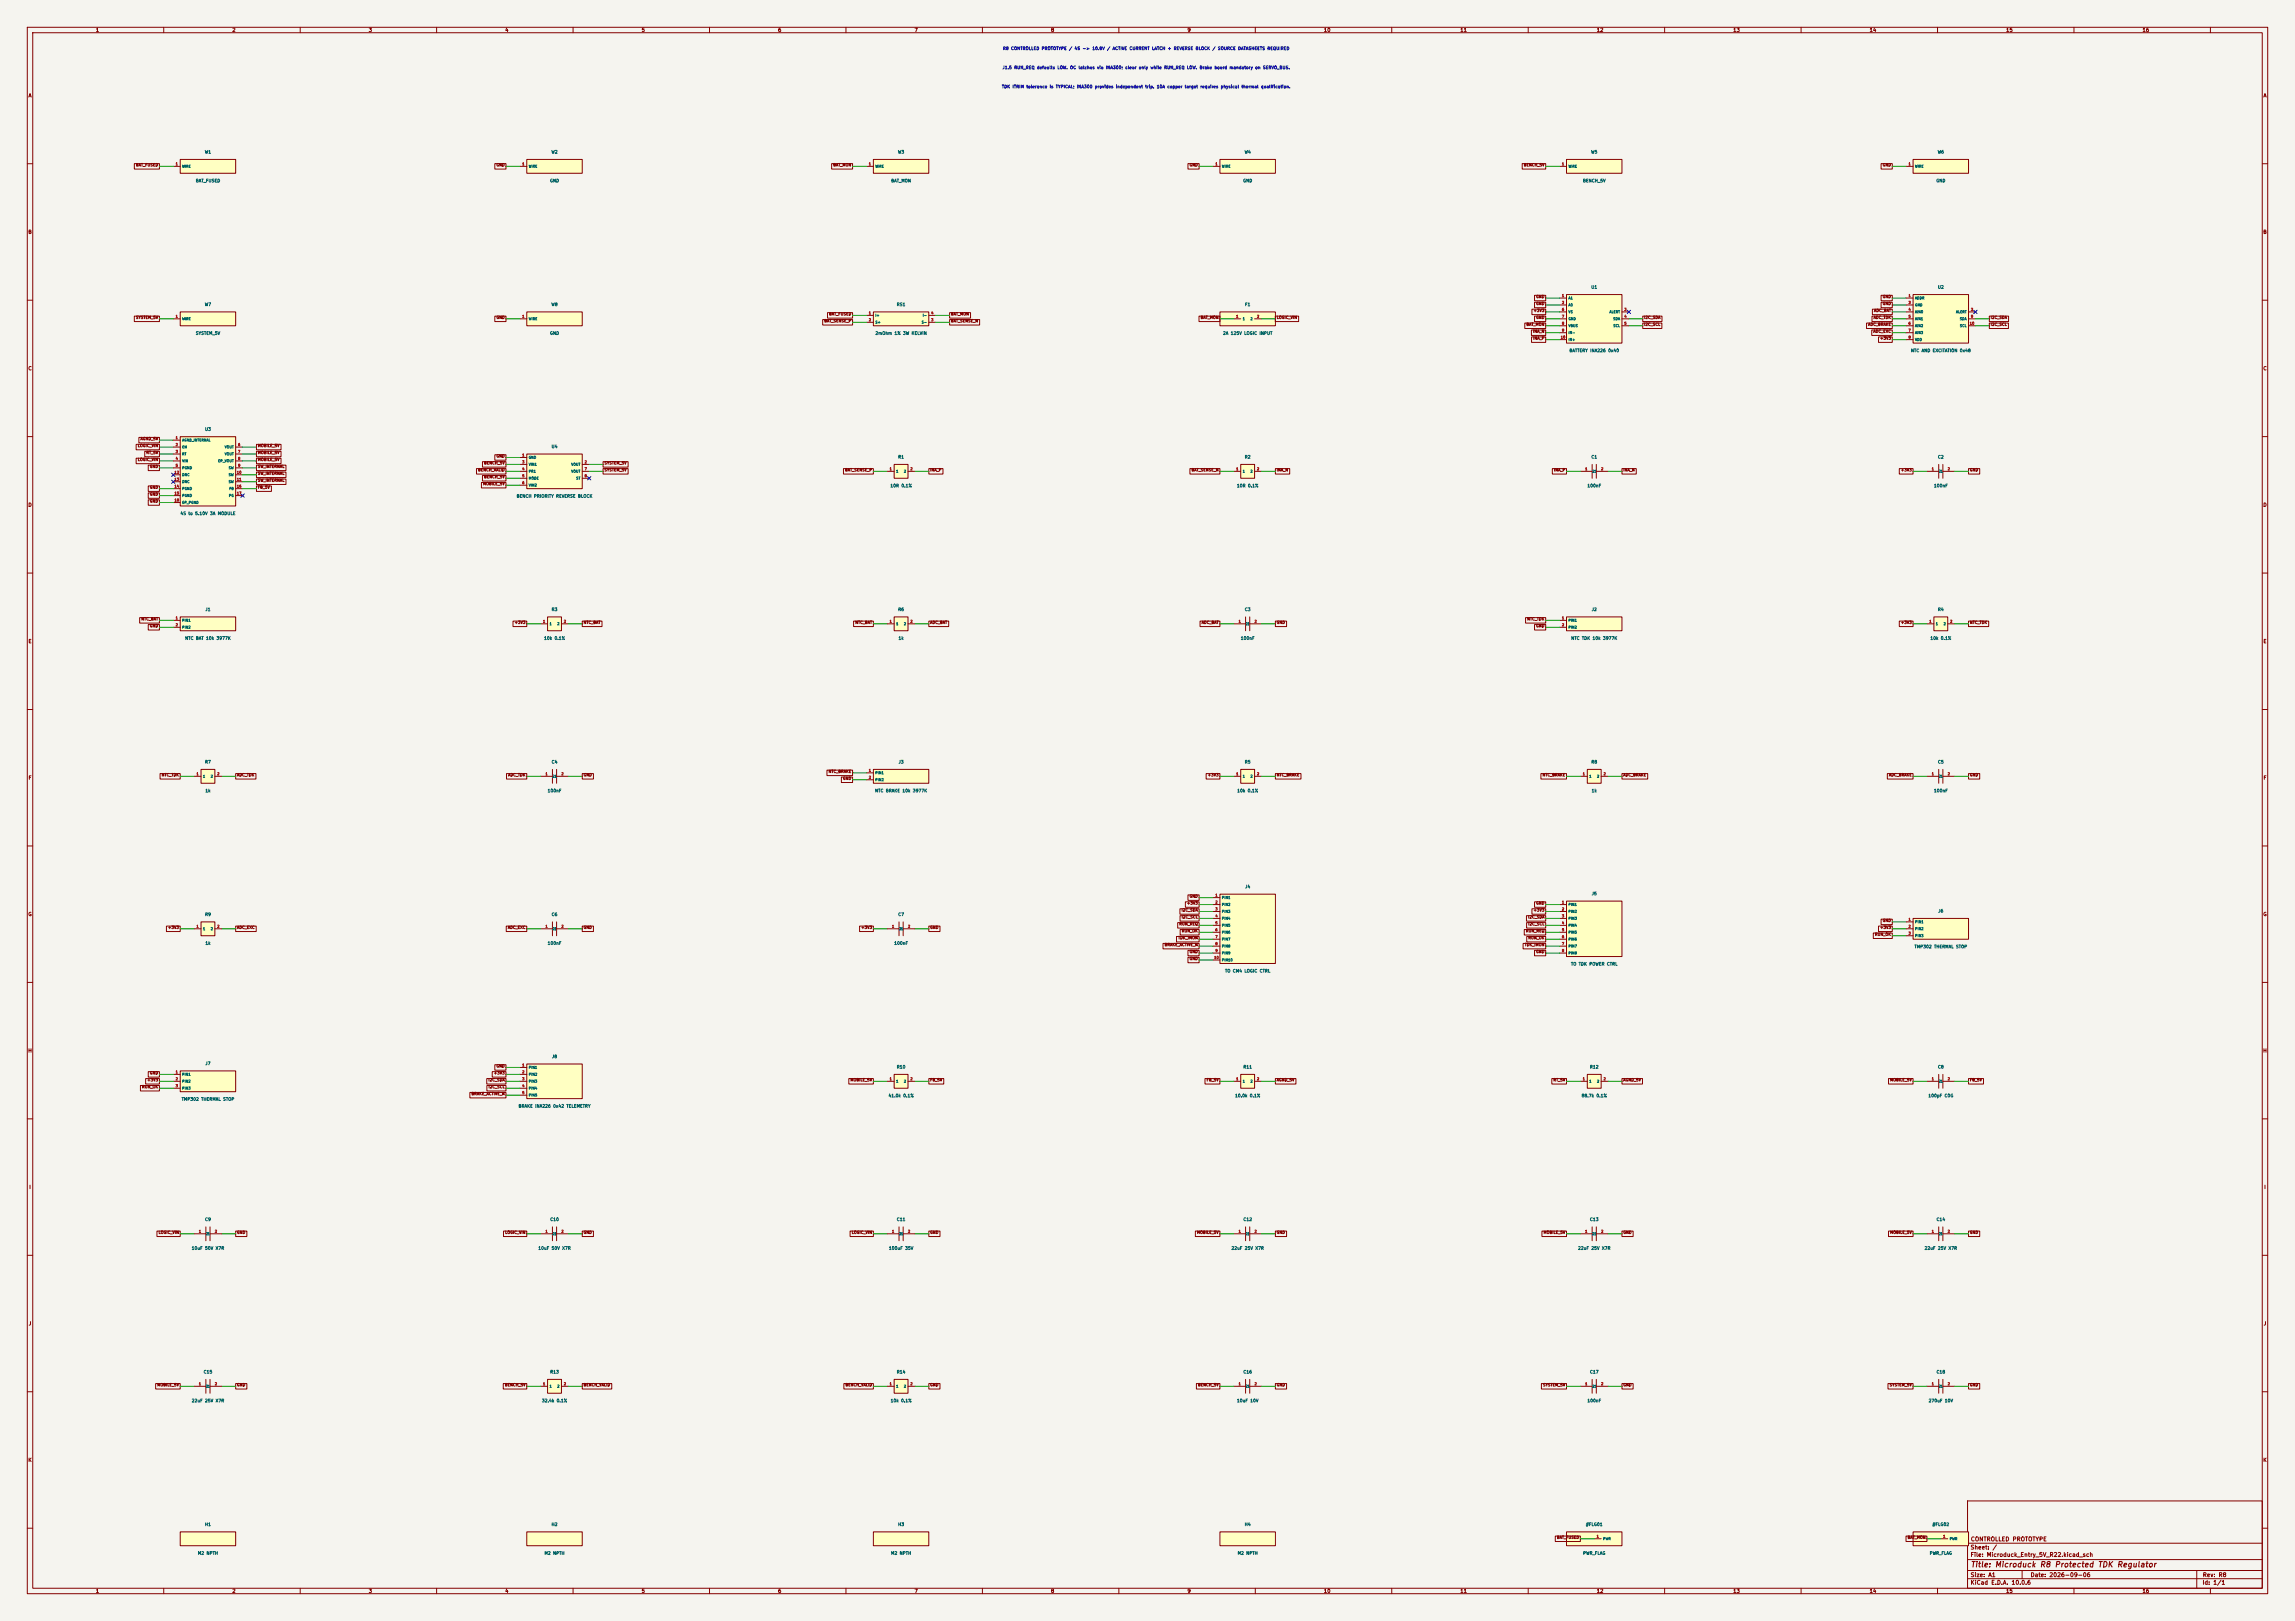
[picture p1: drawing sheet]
<svg xmlns="http://www.w3.org/2000/svg" width="841mm" height="594mm" viewBox="0 0 841 594" stroke-linecap="round" stroke-linejoin="round" font-family="sans-serif">
<defs><g id="words">
<text font-size="2" fill="#840000" x="722" y="574.8">Title: Microduck R8 Protected TDK Regulator</text>
<g font-size="1.5" fill="#840000">
<text x="721.9" y="568.1">Sheet: /</text>
<text x="722" y="565.1">CONTROLLED PROTOTYPE</text>
<text x="721.9" y="570.8">File: Microduck_Entry_5V_R22.kicad_sch</text>
<text x="721.9" y="581">KiCad E.D.A. 10.0.6</text>
<text x="721.9" y="578.2">Size: A1</text>
<text x="743.9" y="578.2">Date: 2026-09-06</text>
<text x="806.9" y="581">Id: 1/1</text>
<text x="807" y="578.2">Rev: R8</text>
</g>
<g font-size="1.3" fill="#840000">
<text x="35" y="12">1</text>
<text x="85" y="12">2</text>
<text x="135" y="12">3</text>
<text x="185" y="12">4</text>
<text x="235" y="12">5</text>
<text x="285" y="12">6</text>
<text x="335" y="12">7</text>
<text x="385" y="12">8</text>
<text x="435" y="12">9</text>
<text x="485" y="12">10</text>
<text x="535" y="12">11</text>
<text x="585" y="12">12</text>
<text x="635" y="12">13</text>
<text x="685" y="12">14</text>
<text x="735" y="12">15</text>
<text x="785" y="12">16</text>
<text x="10.3" y="36">A</text>
<text x="829.3" y="36">A</text>
<text x="10.2" y="86">B</text>
<text x="829.2" y="86">B</text>
<text x="10.2" y="136">C</text>
<text x="829.2" y="136">C</text>
<text x="10.2" y="186">D</text>
<text x="829.2" y="186">D</text>
<text x="10.3" y="236">E</text>
<text x="829.3" y="236">E</text>
<text x="10.3" y="286">F</text>
<text x="829.3" y="286">F</text>
<text x="10.2" y="336">G</text>
<text x="829.2" y="336">G</text>
<text x="10.2" y="386">H</text>
<text x="829.2" y="386">H</text>
<text x="10.6" y="436">I</text>
<text x="829.6" y="436">I</text>
<text x="10.4" y="486">J</text>
<text x="829.4" y="486">J</text>
<text x="10.2" y="536">K</text>
<text x="829.2" y="536">K</text>
<text x="35" y="584">1</text>
<text x="85" y="584">2</text>
<text x="135" y="584">3</text>
<text x="185" y="584">4</text>
<text x="235" y="584">5</text>
<text x="285" y="584">6</text>
<text x="335" y="584">7</text>
<text x="385" y="584">8</text>
<text x="435" y="584">9</text>
<text x="485" y="584">10</text>
<text x="535" y="584">11</text>
<text x="585" y="584">12</text>
<text x="635" y="584">13</text>
<text x="685" y="584">14</text>
<text x="735" y="584">15</text>
<text x="785" y="584">16</text>
</g>
<g font-size="1.1" fill="#0000c2">
<text x="367.4" y="18.6">R8 CONTROLLED PROTOTYPE / 4S -&gt; 10.8V / ACTIVE CURRENT LATCH + REVERSE BLOCK / SOURCE DATASHEETS REQUIRED</text>
<text x="367.2" y="25.6">J1.5 RUN_REQ defaults LOW. OC latches via INA300; clear only while RUN_REQ LOW. Brake board mandatory on SERVO_BUS.</text>
<text x="367" y="32.6">TDK ITRIM tolerance is TYPICAL; INA300 provides independent trip. 10A copper target requires physical thermal qualification.</text>
</g>
<g font-size="1.1" fill="#006464">
<text x="74.9" y="56.5">W1</text>
<text x="201.9" y="56.5">W2</text>
<text x="328.9" y="56.5">W3</text>
<text x="455.9" y="56.5">W4</text>
<text x="582.9" y="56.5">W5</text>
<text x="709.9" y="56.5">W6</text>
<text x="71.6" y="67.1">BAT_FUSED</text>
<text x="201.4" y="67.1">GND</text>
<text x="326.4" y="67.1">BAT_MON</text>
<text x="455.4" y="67.1">GND</text>
<text x="579.9" y="67.1">BENCH_5V</text>
<text x="709.4" y="67.1">GND</text>
<text x="583" y="106.1">U1</text>
<text x="710" y="106.1">U2</text>
<text x="74.9" y="112.4">W7</text>
<text x="201.9" y="112.4">W8</text>
<text x="328.5" y="112.4">RS1</text>
<text x="456.1" y="112.4">F1</text>
<text x="71.6" y="122.9">SYSTEM_5V</text>
<text x="201.4" y="122.9">GND</text>
<text x="320.7" y="122.9">2mOhm 1% 3W KELVIN</text>
<text x="448" y="122.9">2A 125V LOGIC INPUT</text>
<text x="575" y="129.3">BATTERY INA226 0x40</text>
<text x="700.1" y="129.3">NTC AND EXCITATION 0x48</text>
<text x="75" y="158.1">U3</text>
<text x="202" y="164.5">U4</text>
<text x="329" y="168.3">R1</text>
<text x="456" y="168.3">R2</text>
<text x="583" y="168.3">C1</text>
<text x="710" y="168.3">C2</text>
<text x="326.1" y="178.8">10R 0.1%</text>
<text x="453.1" y="178.8">10R 0.1%</text>
<text x="581.5" y="178.8">100nF</text>
<text x="708.5" y="178.8">100nF</text>
<text x="189.2" y="182.6">BENCH PRIORITY REVERSE BLOCK</text>
<text x="66" y="189">4S to 5.10V 3A MODULE</text>
<text x="75.1" y="224.2">J1</text>
<text x="202" y="224.2">R3</text>
<text x="329" y="224.2">R6</text>
<text x="456" y="224.2">C3</text>
<text x="583.1" y="224.2">J2</text>
<text x="710" y="224.2">R4</text>
<text x="67.7" y="234.7">NTC BAT 10k 3977K</text>
<text x="199.2" y="234.7">10k 0.1%</text>
<text x="329.1" y="234.7">1k</text>
<text x="454.5" y="234.7">100nF</text>
<text x="575.6" y="234.7">NTC TDK 10k 3977K</text>
<text x="707.2" y="234.7">10k 0.1%</text>
<text x="75" y="280">R7</text>
<text x="202" y="280">C4</text>
<text x="329.1" y="280">J3</text>
<text x="456" y="280">R5</text>
<text x="583" y="280">R8</text>
<text x="710" y="280">C5</text>
<text x="75.1" y="290.6">1k</text>
<text x="200.5" y="290.6">100nF</text>
<text x="320.5" y="290.6">NTC BRAKE 10k 3977K</text>
<text x="453.2" y="290.6">10k 0.1%</text>
<text x="583.1" y="290.6">1k</text>
<text x="708.5" y="290.6">100nF</text>
<text x="456.1" y="325.8">J4</text>
<text x="583.1" y="328.3">J5</text>
<text x="75" y="335.9">R9</text>
<text x="202" y="335.9">C6</text>
<text x="329" y="335.9">C7</text>
<text x="710.1" y="334.7">J6</text>
<text x="75.1" y="346.5">1k</text>
<text x="200.5" y="346.5">100nF</text>
<text x="327.5" y="346.5">100nF</text>
<text x="701.4" y="347.7">TMP302 THERMAL STOP</text>
<text x="448.8" y="356.6">TO CM4 LOGIC CTRL</text>
<text x="575.6" y="354.1">TO TDK POWER CTRL</text>
<text x="202.1" y="388">J8</text>
<text x="75.1" y="390.5">J7</text>
<text x="328.5" y="391.8">R10</text>
<text x="455.5" y="391.8">R11</text>
<text x="582.5" y="391.8">R12</text>
<text x="710" y="391.8">C8</text>
<text x="66.4" y="403.6">TMP302 THERMAL STOP</text>
<text x="189.9" y="406.2">BRAKE INA226 0x42 TELEMETRY</text>
<text x="325.5" y="402.3">41.0k 0.1%</text>
<text x="452.5" y="402.3">10.0k 0.1%</text>
<text x="579.5" y="402.3">88.7k 0.1%</text>
<text x="706.5" y="402.3">100pF C0G</text>
<text x="75" y="447.7">C9</text>
<text x="201.5" y="447.7">C10</text>
<text x="328.5" y="447.7">C11</text>
<text x="455.5" y="447.7">C12</text>
<text x="582.5" y="447.7">C13</text>
<text x="709.5" y="447.7">C14</text>
<text x="70.1" y="458.2">10uF 50V X7R</text>
<text x="197.1" y="458.2">10uF 50V X7R</text>
<text x="325.6" y="458.2">100uF 35V</text>
<text x="451.1" y="458.2">22uF 25V X7R</text>
<text x="578.1" y="458.2">22uF 25V X7R</text>
<text x="705.1" y="458.2">22uF 25V X7R</text>
<text x="74.5" y="503.6">C15</text>
<text x="201.5" y="503.6">R13</text>
<text x="328.5" y="503.6">R14</text>
<text x="455.5" y="503.6">C16</text>
<text x="582.5" y="503.6">C17</text>
<text x="709.5" y="503.6">C18</text>
<text x="70.1" y="514.1">22uF 25V X7R</text>
<text x="198.5" y="514.1">32.4k 0.1%</text>
<text x="326.2" y="514.1">10k 0.1%</text>
<text x="453.1" y="514.1">10uF 10V</text>
<text x="581.5" y="514.1">100nF</text>
<text x="706.6" y="514.1">270uF 10V</text>
<text x="75" y="559.4">H1</text>
<text x="202" y="559.4">H2</text>
<text x="329" y="559.4">H3</text>
<text x="456" y="559.4">H4</text>
<text x="581" y="559.4">#FLG01</text>
<text x="708" y="559.4">#FLG02</text>
<text x="72.4" y="570">M2 NPTH</text>
<text x="199.4" y="570">M2 NPTH</text>
<text x="326.4" y="570">M2 NPTH</text>
<text x="453.4" y="570">M2 NPTH</text>
<text x="580" y="570">PWR_FLAG</text>
<text x="707" y="570">PWR_FLAG</text>
</g>
<g font-size="1" fill="#840000">
<text x="49.7" y="61.2">BAT_FUSED</text>
<text x="181.8" y="61.2">GND</text>
<text x="305.2" y="61.2">BAT_MON</text>
<text x="435.8" y="61.2">GND</text>
<text x="558.3" y="61.2">BENCH_5V</text>
<text x="689.8" y="61.2">GND</text>
<text x="562.8" y="109.5">GND</text>
<text x="562.8" y="112">GND</text>
<text x="689.8" y="109.5">GND</text>
<text x="689.8" y="112">GND</text>
<text x="49.7" y="117.1">SYSTEM_5V</text>
<text x="181.8" y="117.1">GND</text>
<text x="301.9" y="118.4">BAT_SENSE_P</text>
<text x="303.7" y="115.8">BAT_FUSED</text>
<text x="348.4" y="118.4">BAT_SENSE_N</text>
<text x="348.4" y="115.8">BAT_MON</text>
<text x="439.8" y="117.1">BAT_MON</text>
<text x="467.7" y="117.1">LOGIC_VIN</text>
<text x="559.2" y="119.6">BAT_MON</text>
<text x="561.8" y="114.5">+3V3</text>
<text x="562.8" y="117.1">GND</text>
<text x="602.4" y="119.6">I2C_SCL</text>
<text x="602.4" y="117.1">I2C_SDA</text>
<text x="684.5" y="119.6">ADC_BRAKE</text>
<text x="686.5" y="117.1">ADC_TDK</text>
<text x="686.6" y="114.5">ADC_BAT</text>
<text x="729.4" y="119.6">I2C_SCL</text>
<text x="729.4" y="117.1">I2C_SDA</text>
<text x="561.7" y="122.2">INA_N</text>
<text x="561.7" y="124.7">INA_P</text>
<text x="686.4" y="122.2">ADC_EXC</text>
<text x="688.8" y="124.7">+3V3</text>
<text x="51.4" y="161.5">AGND_5V</text>
<text x="50.4" y="164.1">LOGIC_VIN</text>
<text x="53.5" y="166.6">RT_5V</text>
<text x="94.4" y="166.6">MOBILE_5V</text>
<text x="94.4" y="164.1">MOBILE_5V</text>
<text x="181.8" y="167.9">GND</text>
<text x="50.4" y="169.2">LOGIC_VIN</text>
<text x="54.8" y="171.7">GND</text>
<text x="94.4" y="171.7">SW_INTERNAL</text>
<text x="94.4" y="169.2">MOBILE_5V</text>
<text x="175.1" y="173">BENCH_VALID</text>
<text x="177.3" y="170.4">BENCH_5V</text>
<text x="221.4" y="170.4">SYSTEM_5V</text>
<text x="221.4" y="173">SYSTEM_5V</text>
<text x="309.6" y="173">BAT_SENSE_P</text>
<text x="340.7" y="173">INA_P</text>
<text x="436.5" y="173">BAT_SENSE_N</text>
<text x="467.7" y="173">INA_N</text>
<text x="569.3" y="173">INA_P</text>
<text x="594.7" y="173">INA_N</text>
<text x="696.5" y="173">+3V3</text>
<text x="721.7" y="173">GND</text>
<text x="54.8" y="179.3">GND</text>
<text x="94.4" y="179.3">FB_5V</text>
<text x="94.4" y="176.8">SW_INTERNAL</text>
<text x="94.4" y="174.2">SW_INTERNAL</text>
<text x="176.9" y="178">MOBILE_5V</text>
<text x="177.3" y="175.5">BENCH_5V</text>
<text x="54.8" y="181.9">GND</text>
<text x="54.8" y="184.4">GND</text>
<text x="51.7" y="227.6">NTC_BAT</text>
<text x="559.5" y="227.6">NTC_TDK</text>
<text x="54.8" y="230.1">GND</text>
<text x="188.5" y="228.8">+3V3</text>
<text x="213.7" y="228.8">NTC_BAT</text>
<text x="313.3" y="228.8">NTC_BAT</text>
<text x="340.7" y="228.8">ADC_BAT</text>
<text x="440.2" y="228.8">ADC_BAT</text>
<text x="467.7" y="228.8">GND</text>
<text x="562.8" y="230.1">GND</text>
<text x="696.5" y="228.8">+3V3</text>
<text x="721.7" y="228.8">NTC_TDK</text>
<text x="59.1" y="284.7">NTC_TDK</text>
<text x="86.7" y="284.7">ADC_TDK</text>
<text x="186.1" y="284.7">ADC_TDK</text>
<text x="213.7" y="284.7">GND</text>
<text x="303.5" y="283.5">NTC_BRAKE</text>
<text x="308.8" y="286">GND</text>
<text x="442.5" y="284.7">+3V3</text>
<text x="467.7" y="284.7">NTC_BRAKE</text>
<text x="565.1" y="284.7">NTC_BRAKE</text>
<text x="594.7" y="284.7">ADC_BRAKE</text>
<text x="692.1" y="284.7">ADC_BRAKE</text>
<text x="721.7" y="284.7">GND</text>
<text x="435.8" y="329.2">GND</text>
<text x="432.8" y="334.3">I2C_SDA</text>
<text x="434.8" y="331.7">+3V3</text>
<text x="561.8" y="334.3">+3V3</text>
<text x="562.8" y="331.7">GND</text>
<text x="61.5" y="340.6">+3V3</text>
<text x="86.7" y="340.6">ADC_EXC</text>
<text x="186" y="340.6">ADC_EXC</text>
<text x="213.7" y="340.6">GND</text>
<text x="315.5" y="340.6">+3V3</text>
<text x="340.7" y="340.6">GND</text>
<text x="432" y="339.3">RUN_REQ</text>
<text x="432.9" y="336.8">I2C_SCL</text>
<text x="432.9" y="341.9">RUN_OK</text>
<text x="559" y="341.9">RUN_REQ</text>
<text x="559.8" y="336.8">I2C_SDA</text>
<text x="559.9" y="339.3">I2C_SCL</text>
<text x="688.8" y="340.6">+3V3</text>
<text x="689.8" y="338.1">GND</text>
<text x="426.7" y="347">BRAKE_ACTIVE_N</text>
<text x="431.6" y="344.4">TDK_IMON</text>
<text x="558.6" y="347">TDK_IMON</text>
<text x="559.9" y="344.4">RUN_OK</text>
<text x="686.9" y="343.1">RUN_OK</text>
<text x="435.8" y="349.5">GND</text>
<text x="435.8" y="352">GND</text>
<text x="562.8" y="349.5">GND</text>
<text x="54.8" y="393.9">GND</text>
<text x="180.8" y="393.9">+3V3</text>
<text x="181.8" y="391.4">GND</text>
<text x="51.9" y="399">RUN_OK</text>
<text x="53.8" y="396.5">+3V3</text>
<text x="172.7" y="401.6">BRAKE_ACTIVE_N</text>
<text x="178.8" y="396.5">I2C_SDA</text>
<text x="178.9" y="399">I2C_SCL</text>
<text x="311.5" y="396.5">MOBILE_5V</text>
<text x="340.7" y="396.5">FB_5V</text>
<text x="442" y="396.5">FB_5V</text>
<text x="467.7" y="396.5">AGND_5V</text>
<text x="569.1" y="396.5">RT_5V</text>
<text x="594.7" y="396.5">AGND_5V</text>
<text x="692.5" y="396.5">MOBILE_5V</text>
<text x="721.7" y="396.5">FB_5V</text>
<text x="58" y="452.4">LOGIC_VIN</text>
<text x="86.7" y="452.4">GND</text>
<text x="185" y="452.4">LOGIC_VIN</text>
<text x="213.7" y="452.4">GND</text>
<text x="312" y="452.4">LOGIC_VIN</text>
<text x="340.7" y="452.4">GND</text>
<text x="438.5" y="452.4">MOBILE_5V</text>
<text x="467.7" y="452.4">GND</text>
<text x="565.5" y="452.4">MOBILE_5V</text>
<text x="594.7" y="452.4">GND</text>
<text x="692.5" y="452.4">MOBILE_5V</text>
<text x="721.7" y="452.4">GND</text>
<text x="57.5" y="508.2">MOBILE_5V</text>
<text x="86.7" y="508.2">GND</text>
<text x="184.9" y="508.2">BENCH_5V</text>
<text x="213.7" y="508.2">BENCH_VALID</text>
<text x="309.7" y="508.2">BENCH_VALID</text>
<text x="340.7" y="508.2">GND</text>
<text x="438.9" y="508.2">BENCH_5V</text>
<text x="467.7" y="508.2">GND</text>
<text x="565.3" y="508.2">SYSTEM_5V</text>
<text x="594.7" y="508.2">GND</text>
<text x="692.3" y="508.2">SYSTEM_5V</text>
<text x="721.7" y="508.2">GND</text>
<text x="570.4" y="564.1">BAT_FUSED</text>
<text x="698.9" y="564.1">BAT_MON</text>
</g>
<g font-size=".9" fill="#a90000">
<text x="64.3" y="60.8">1</text>
<text x="191.3" y="60.8">1</text>
<text x="318.3" y="60.8">1</text>
<text x="445.3" y="60.8">1</text>
<text x="572.3" y="60.8">1</text>
<text x="699.3" y="60.8">1</text>
<text x="572.3" y="109">1</text>
<text x="572.3" y="111.6">2</text>
<text x="699.3" y="109">1</text>
<text x="699.3" y="111.6">3</text>
<text x="64.3" y="116.6">1</text>
<text x="191.3" y="116.6">1</text>
<text x="318.3" y="115.4">1</text>
<text x="318.3" y="117.9">2</text>
<text x="341.1" y="117.9">3</text>
<text x="341.1" y="115.4">4</text>
<text x="452.9" y="116.6">1</text>
<text x="460.5" y="116.6">2</text>
<text x="572.3" y="114.1">6</text>
<text x="572.3" y="116.6">7</text>
<text x="572.3" y="119.2">8</text>
<text x="595.1" y="114.1">3</text>
<text x="595.1" y="116.6">4</text>
<text x="595.1" y="119.2">5</text>
<text x="699.3" y="114.1">4</text>
<text x="699.3" y="116.6">5</text>
<text x="699.3" y="119.2">6</text>
<text x="721.7" y="119.2">10</text>
<text x="722.1" y="114.1">2</text>
<text x="722.1" y="116.6">9</text>
<text x="571.8" y="124.3">10</text>
<text x="572.3" y="121.7">9</text>
<text x="699.3" y="121.7">7</text>
<text x="699.3" y="124.3">8</text>
<text x="64.3" y="161.1">1</text>
<text x="64.3" y="163.6">2</text>
<text x="64.3" y="166.2">3</text>
<text x="87.1" y="163.6">6</text>
<text x="87.1" y="166.2">7</text>
<text x="191.3" y="167.4">1</text>
<text x="63.8" y="173.8">12</text>
<text x="64.3" y="168.7">4</text>
<text x="64.3" y="171.2">5</text>
<text x="86.7" y="173.8">10</text>
<text x="87.1" y="168.7">8</text>
<text x="87.1" y="171.2">9</text>
<text x="191.3" y="170">3</text>
<text x="191.3" y="172.5">4</text>
<text x="214.1" y="170">2</text>
<text x="214.1" y="172.5">7</text>
<text x="325.9" y="172.5">1</text>
<text x="333.5" y="172.5">2</text>
<text x="452.9" y="172.5">1</text>
<text x="460.5" y="172.5">2</text>
<text x="580.8" y="172.5">1</text>
<text x="586.6" y="172.5">2</text>
<text x="707.8" y="172.5">1</text>
<text x="713.6" y="172.5">2</text>
<text x="63.8" y="176.3">13</text>
<text x="63.8" y="178.9">14</text>
<text x="86.7" y="176.3">11</text>
<text x="86.7" y="178.9">16</text>
<text x="191.3" y="175.1">5</text>
<text x="191.3" y="177.6">6</text>
<text x="214.1" y="175.1">8</text>
<text x="63.8" y="181.4">15</text>
<text x="63.8" y="183.9">18</text>
<text x="86.7" y="181.4">17</text>
<text x="64.3" y="227.1">1</text>
<text x="572.3" y="227.1">1</text>
<text x="64.3" y="229.7">2</text>
<text x="198.9" y="228.4">1</text>
<text x="206.5" y="228.4">2</text>
<text x="325.9" y="228.4">1</text>
<text x="333.5" y="228.4">2</text>
<text x="453.8" y="228.4">1</text>
<text x="459.6" y="228.4">2</text>
<text x="572.3" y="229.7">2</text>
<text x="706.9" y="228.4">1</text>
<text x="714.5" y="228.4">2</text>
<text x="71.9" y="284.3">1</text>
<text x="79.5" y="284.3">2</text>
<text x="199.8" y="284.3">1</text>
<text x="205.6" y="284.3">2</text>
<text x="318.3" y="283">1</text>
<text x="318.3" y="285.5">2</text>
<text x="452.9" y="284.3">1</text>
<text x="460.5" y="284.3">2</text>
<text x="579.9" y="284.3">1</text>
<text x="587.5" y="284.3">2</text>
<text x="707.8" y="284.3">1</text>
<text x="713.6" y="284.3">2</text>
<text x="445.3" y="328.7">1</text>
<text x="445.3" y="331.3">2</text>
<text x="445.3" y="333.8">3</text>
<text x="572.3" y="331.3">1</text>
<text x="572.3" y="333.8">2</text>
<text x="71.9" y="340.2">1</text>
<text x="79.5" y="340.2">2</text>
<text x="199.8" y="340.2">1</text>
<text x="205.6" y="340.2">2</text>
<text x="326.8" y="340.2">1</text>
<text x="332.6" y="340.2">2</text>
<text x="445.3" y="336.3">4</text>
<text x="445.3" y="338.9">5</text>
<text x="445.3" y="341.4">6</text>
<text x="572.3" y="336.3">3</text>
<text x="572.3" y="338.9">4</text>
<text x="572.3" y="341.4">5</text>
<text x="699.3" y="337.6">1</text>
<text x="699.3" y="340.2">2</text>
<text x="445.3" y="344">7</text>
<text x="445.3" y="346.5">8</text>
<text x="572.3" y="344">6</text>
<text x="572.3" y="346.5">7</text>
<text x="699.3" y="342.7">3</text>
<text x="444.8" y="351.6">10</text>
<text x="445.3" y="349">9</text>
<text x="572.3" y="349">8</text>
<text x="64.3" y="393.5">1</text>
<text x="191.3" y="391">1</text>
<text x="191.3" y="393.5">2</text>
<text x="64.3" y="396">2</text>
<text x="64.3" y="398.6">3</text>
<text x="191.3" y="396">3</text>
<text x="191.3" y="398.6">4</text>
<text x="191.3" y="401.1">5</text>
<text x="325.9" y="396">1</text>
<text x="333.5" y="396">2</text>
<text x="452.9" y="396">1</text>
<text x="460.5" y="396">2</text>
<text x="579.9" y="396">1</text>
<text x="587.5" y="396">2</text>
<text x="707.8" y="396">1</text>
<text x="713.6" y="396">2</text>
<text x="72.8" y="451.9">1</text>
<text x="78.6" y="451.9">2</text>
<text x="199.8" y="451.9">1</text>
<text x="205.6" y="451.9">2</text>
<text x="326.8" y="451.9">1</text>
<text x="332.6" y="451.9">2</text>
<text x="453.8" y="451.9">1</text>
<text x="459.6" y="451.9">2</text>
<text x="580.8" y="451.9">1</text>
<text x="586.6" y="451.9">2</text>
<text x="707.8" y="451.9">1</text>
<text x="713.6" y="451.9">2</text>
<text x="72.8" y="507.8">1</text>
<text x="78.6" y="507.8">2</text>
<text x="198.9" y="507.8">1</text>
<text x="206.5" y="507.8">2</text>
<text x="325.9" y="507.8">1</text>
<text x="333.5" y="507.8">2</text>
<text x="453.8" y="507.8">1</text>
<text x="459.6" y="507.8">2</text>
<text x="580.8" y="507.8">1</text>
<text x="586.6" y="507.8">2</text>
<text x="707.8" y="507.8">1</text>
<text x="713.6" y="507.8">2</text>
<text x="585" y="563.7">1</text>
<text x="712" y="563.7">1</text>
</g>
<g font-size=".9" fill="#006464">
<text x="66.7" y="61.6">WIRE</text>
<text x="193.7" y="61.6">WIRE</text>
<text x="320.7" y="61.6">WIRE</text>
<text x="447.7" y="61.6">WIRE</text>
<text x="574.7" y="61.6">WIRE</text>
<text x="701.7" y="61.6">WIRE</text>
<text x="574.7" y="109.9">A1</text>
<text x="574.7" y="112.4">A0</text>
<text x="701.7" y="109.9">ADDR</text>
<text x="701.7" y="112.4">GND</text>
<text x="66.7" y="117.5">WIRE</text>
<text x="193.7" y="117.5">WIRE</text>
<text x="320.7" y="116.2">I+</text>
<text x="320.7" y="118.8">S+</text>
<text x="337.6" y="118.8">S-</text>
<text x="338" y="116.2">I-</text>
<text x="455.3" y="117.5">1</text>
<text x="458.1" y="117.5">2</text>
<text x="574.7" y="115">VS</text>
<text x="574.7" y="117.5">GND</text>
<text x="589.7" y="115">ALERT</text>
<text x="591" y="117.5">SDA</text>
<text x="701.7" y="115">AIN0</text>
<text x="701.7" y="117.5">AIN1</text>
<text x="716.7" y="115">ALERT</text>
<text x="718" y="117.5">SDA</text>
<text x="574.7" y="120.1">VBUS</text>
<text x="574.7" y="122.6">IN-</text>
<text x="574.7" y="125.1">IN+</text>
<text x="591.1" y="120.1">SCL</text>
<text x="701.7" y="120.1">AIN2</text>
<text x="701.7" y="122.6">AIN3</text>
<text x="701.7" y="125.1">VDD</text>
<text x="718.1" y="120.1">SCL</text>
<text x="66.7" y="162">AGND_INTERNAL</text>
<text x="66.7" y="164.5">EN</text>
<text x="66.7" y="167">RT</text>
<text x="82.2" y="164.5">VOUT</text>
<text x="82.2" y="167">VOUT</text>
<text x="66.7" y="169.6">VIN</text>
<text x="66.7" y="172.1">PGND</text>
<text x="79.8" y="169.6">EP_VOUT</text>
<text x="83.7" y="172.1">SW</text>
<text x="193.7" y="168.3">GND</text>
<text x="193.7" y="170.9">VIN1</text>
<text x="193.7" y="173.4">PR1</text>
<text x="209.2" y="170.9">VOUT</text>
<text x="209.2" y="173.4">VOUT</text>
<text x="328.3" y="173.4">1</text>
<text x="331.1" y="173.4">2</text>
<text x="455.3" y="173.4">1</text>
<text x="458.1" y="173.4">2</text>
<text x="583.3" y="173.4">21</text>
<text x="710.3" y="173.4">21</text>
<text x="66.7" y="174.7">DNC</text>
<text x="66.7" y="177.2">DNC</text>
<text x="66.7" y="179.7">PGND</text>
<text x="83.7" y="174.7">SW</text>
<text x="83.7" y="177.2">SW</text>
<text x="83.9" y="179.7">FB</text>
<text x="193.7" y="175.9">MODE</text>
<text x="193.7" y="178.5">VIN2</text>
<text x="211" y="175.9">ST</text>
<text x="66.7" y="182.3">PGND</text>
<text x="66.7" y="184.8">EP_PGND</text>
<text x="83.8" y="182.3">PG</text>
<text x="66.7" y="228">PIN1</text>
<text x="66.7" y="230.5">PIN2</text>
<text x="201.3" y="229.3">1</text>
<text x="204.1" y="229.3">2</text>
<text x="328.3" y="229.3">1</text>
<text x="331.1" y="229.3">2</text>
<text x="456.3" y="229.3">21</text>
<text x="574.7" y="228">PIN1</text>
<text x="574.7" y="230.5">PIN2</text>
<text x="709.3" y="229.3">1</text>
<text x="712.1" y="229.3">2</text>
<text x="74.3" y="285.2">1</text>
<text x="77.1" y="285.2">2</text>
<text x="202.3" y="285.2">21</text>
<text x="320.7" y="283.9">PIN1</text>
<text x="320.7" y="286.4">PIN2</text>
<text x="455.3" y="285.2">1</text>
<text x="458.1" y="285.2">2</text>
<text x="582.3" y="285.2">1</text>
<text x="585.1" y="285.2">2</text>
<text x="710.3" y="285.2">21</text>
<text x="447.7" y="329.6">PIN1</text>
<text x="447.7" y="332.1">PIN2</text>
<text x="447.7" y="334.7">PIN3</text>
<text x="574.7" y="332.1">PIN1</text>
<text x="574.7" y="334.7">PIN2</text>
<text x="74.3" y="341">1</text>
<text x="77.1" y="341">2</text>
<text x="202.3" y="341">21</text>
<text x="329.3" y="341">21</text>
<text x="447.7" y="337.2">PIN4</text>
<text x="447.7" y="339.8">PIN5</text>
<text x="574.7" y="337.2">PIN3</text>
<text x="574.7" y="339.8">PIN4</text>
<text x="701.7" y="338.5">PIN1</text>
<text x="701.7" y="341">PIN2</text>
<text x="447.7" y="342.3">PIN6</text>
<text x="447.7" y="344.8">PIN7</text>
<text x="447.7" y="347.4">PIN8</text>
<text x="574.7" y="342.3">PIN5</text>
<text x="574.7" y="344.8">PIN6</text>
<text x="574.7" y="347.4">PIN7</text>
<text x="701.7" y="343.6">PIN3</text>
<text x="447.7" y="349.9">PIN9</text>
<text x="447.7" y="352.5">PIN10</text>
<text x="574.7" y="349.9">PIN8</text>
<text x="66.7" y="394.4">PIN1</text>
<text x="193.7" y="391.8">PIN1</text>
<text x="193.7" y="394.4">PIN2</text>
<text x="66.7" y="396.9">PIN2</text>
<text x="66.7" y="399.5">PIN3</text>
<text x="193.7" y="396.9">PIN3</text>
<text x="193.7" y="399.5">PIN4</text>
<text x="193.7" y="402">PIN5</text>
<text x="328.3" y="396.9">1</text>
<text x="331.1" y="396.9">2</text>
<text x="455.3" y="396.9">1</text>
<text x="458.1" y="396.9">2</text>
<text x="582.3" y="396.9">1</text>
<text x="585.1" y="396.9">2</text>
<text x="710.3" y="396.9">21</text>
<text x="75.3" y="452.8">21</text>
<text x="202.3" y="452.8">21</text>
<text x="329.3" y="452.8">21</text>
<text x="456.3" y="452.8">21</text>
<text x="583.3" y="452.8">21</text>
<text x="710.3" y="452.8">21</text>
<text x="75.3" y="508.7">21</text>
<text x="201.3" y="508.7">1</text>
<text x="204.1" y="508.7">2</text>
<text x="328.3" y="508.7">1</text>
<text x="331.1" y="508.7">2</text>
<text x="456.3" y="508.7">21</text>
<text x="583.3" y="508.7">21</text>
<text x="710.3" y="508.7">21</text>
<text x="587.4" y="564.6">PWR</text>
<text x="714.4" y="564.6">PWR</text>
</g>
</g></defs>
<path d="M0 0h841v594h-841z" fill="#f5f4ef" stroke="#f5f4ef" stroke-width=".37"/>
<g fill="none" stroke="#840000" stroke-width=".37">
<path d="M10 10h821v574h-821zM12 12h817v570h-817zM60 10v2M110 10v2M160 10v2M210 10v2M260 10v2M310 10v2M360 10v2M410 10v2M460 10v2M510 10v2"/>
<path d="M560 10v2M610 10v2M660 10v2M710 10v2M760 10v2M810 10v2M10 60h2M829 60h2M10 110h2M829 110h2M10 160h2M829 160h2"/>
<path d="M10 210h2M829 210h2M10 260h2M829 260h2M10 310h2M829 310h2M10 360h2M829 360h2M10 410h2M829 410h2M10 460h2M829 460h2"/>
<path d="M10 510h2M829 510h2M10 560h2M721 550h108v32h-108zM829 560h2M721 578.5h108M721 575.5h108M721 571.5h108M721 565.5h108M741 575.5v3M805 575.5v6.5M60 582v2"/>
<path d="M110 582v2M160 582v2M210 582v2M260 582v2M310 582v2M360 582v2M410 582v2M460 582v2M510 582v2M560 582v2M610 582v2M660 582v2"/>
<path d="M710 582v2M760 582v2M810 582v2"/>
</g>
<path d="M454.7 281.9h5v5.1h-5z" fill="#ffffc2"/>
<path d="M198.1 284.5h4.3M202.4 281.9v5.1M204 284.5h4.3M204 281.9v5.1M452.1 284.5h2.6M454.7 281.9h5v5.1h-5zM459.7 284.5h2.6M706.1 284.5h4.3M710.4 281.9v5.1M712 284.5h4.3M712 281.9v5.1" fill="none" stroke="#840000" stroke-width=".37"/>
<path d="M701 336.5h20.4v7.7h-20.4z" fill="#ffffc2"/>
<path d="M698.5 337.8h2.5M701 336.5h20.4v7.7h-20.4zM698.5 340.4h2.5M698.5 342.9h2.5" fill="none" stroke="#840000" stroke-width=".37"/>
<path d="M447 58.4h20.4v5.1h-20.4z" fill="#ffffc2"/>
<path d="M447 58.4h20.4v5.1h-20.4zM444.5 61h2.5M202.4 337.8v5.1M204 337.8v5.1M198.1 340.4h4.3M204 340.4h4.3" fill="none" stroke="#840000" stroke-width=".37"/>
<path d="M327.7 393.7h5v5.1h-5z" fill="#ffffc2"/>
<path d="M325.1 396.2h2.6M327.7 393.7h5v5.1h-5zM332.7 396.2h2.6" fill="none" stroke="#840000" stroke-width=".37"/>
<path d="M447 114.3h20.4v5.1h-20.4z" fill="#ffffc2"/>
<path d="M447 114.3h20.4v5.1h-20.4zM452.1 116.8h2.6M459.7 116.8h2.6" fill="none" stroke="#840000" stroke-width=".37"/>
<path d="M193 389.9h20.4v12.7h-20.4z" fill="#ffffc2"/>
<path d="M190.5 391.2h2.5M190.5 393.7h2.5M190.5 396.2h2.5M190.5 398.8h2.5M193 389.9h20.4v12.7h-20.4zM190.5 401.3h2.5" fill="none" stroke="#840000" stroke-width=".37"/>
<path d="M708.7 226.1h5v5h-5z" fill="#ffffc2"/>
<path d="M706.1 228.6h2.6M708.7 226.1h5v5h-5zM713.7 228.6h2.6" fill="none" stroke="#840000" stroke-width=".37"/>
<path d="M73.7 281.9h5v5.1h-5z" fill="#ffffc2"/>
<path d="M71.1 284.5h2.6M73.7 281.9h5v5.1h-5zM78.7 284.5h2.6" fill="none" stroke="#840000" stroke-width=".37"/>
<path d="M320 561.3h20.4v5.1h-20.4z" fill="#ffffc2"/>
<path d="M320 561.3h20.4v5.1h-20.4z" fill="none" stroke="#840000" stroke-width=".37"/>
<path d="M193 561.3h20.4v5.1h-20.4z" fill="#ffffc2"/>
<path d="M193 561.3h20.4v5.1h-20.4z" fill="none" stroke="#840000" stroke-width=".37"/>
<path d="M66 160h20.4v25.4h-20.4z" fill="#ffffc2"/>
<g fill="none" stroke="#840000" stroke-width=".37">
<path d="M63.5 161.3h2.5M63.5 163.8h2.5M63.5 166.4h2.5M63.5 168.9h2.5M63.5 171.4h2.5M63.5 174h2.5M63.5 176.5h2.5M63.5 179.1h2.5M66 160h20.4v25.4h-20.4zM86.4 163.8h2.5M86.4 166.4h2.5M86.4 168.9h2.5"/>
<path d="M86.4 171.4h2.5M86.4 174h2.5M86.4 176.5h2.5M86.4 179.1h2.5M63.5 181.6h2.5M63.5 184.1h2.5M86.4 181.6h2.5"/>
</g>
<path d="M73.7 337.8h5v5.1h-5z" fill="#ffffc2"/>
<path d="M73.7 337.8h5v5.1h-5zM71.1 340.4h2.6M78.7 340.4h2.6" fill="none" stroke="#840000" stroke-width=".37"/>
<path d="M66 561.3h20.4v5.1h-20.4z" fill="#ffffc2"/>
<path d="M66 561.3h20.4v5.1h-20.4z" fill="none" stroke="#840000" stroke-width=".37"/>
<path d="M574 330.2h20.4v20.3h-20.4z" fill="#ffffc2"/>
<path d="M571.5 331.5h2.5M571.5 334h2.5M571.5 336.5h2.5M571.5 339.1h2.5M574 330.2h20.4v20.3h-20.4zM571.5 341.6h2.5M571.5 344.2h2.5M571.5 346.7h2.5M571.5 349.2h2.5" fill="none" stroke="#840000" stroke-width=".37"/>
<path d="M454.7 170.2h5v5.1h-5z" fill="#ffffc2"/>
<path d="M452.1 172.7h2.6M454.7 170.2h5v5.1h-5zM459.7 172.7h2.6M579.1 172.7h4.3M583.4 170.2v5.1M585 172.7h4.3M585 170.2v5.1M452.1 228.6h4.3M456.4 226.1v5M458 226.1v5M458 228.6h4.3" fill="none" stroke="#840000" stroke-width=".37"/>
<path d="M66 226.1h20.4v5h-20.4z" fill="#ffffc2"/>
<path d="M63.5 227.3h2.5M63.5 229.9h2.5M66 226.1h20.4v5h-20.4z" fill="none" stroke="#840000" stroke-width=".37"/>
<path d="M701 107.9h20.4v17.8h-20.4z" fill="#ffffc2"/>
<path d="M698.5 109.2h2.5M698.5 114.3h2.5M698.5 111.8h2.5M698.5 116.8h2.5M698.5 119.4h2.5M701 107.9h20.4v17.8h-20.4zM721.4 114.3h2.5M721.4 116.8h2.5M721.4 119.4h2.5M698.5 121.9h2.5M698.5 124.5h2.5" fill="none" stroke="#840000" stroke-width=".37"/>
<path d="M574 226.1h20.4v5h-20.4z" fill="#ffffc2"/>
<path d="M571.5 227.3h2.5M571.5 229.9h2.5M574 226.1h20.4v5h-20.4z" fill="none" stroke="#840000" stroke-width=".37"/>
<path d="M701 58.4h20.4v5.1h-20.4z" fill="#ffffc2"/>
<path d="M701 58.4h20.4v5.1h-20.4zM698.5 61h2.5" fill="none" stroke="#840000" stroke-width=".37"/>
<path d="M581.7 281.9h5v5.1h-5z" fill="#ffffc2"/>
<path d="M579.1 284.5h2.6M581.7 281.9h5v5.1h-5zM586.7 284.5h2.6" fill="none" stroke="#840000" stroke-width=".37"/>
<path d="M447 327.7h20.4v25.4h-20.4z" fill="#ffffc2"/>
<path d="M444.5 328.9h2.5M444.5 331.5h2.5M444.5 334h2.5M444.5 336.5h2.5M444.5 339.1h2.5M447 327.7h20.4v25.4h-20.4zM444.5 341.6h2.5M444.5 344.2h2.5M444.5 346.7h2.5M444.5 349.2h2.5M444.5 351.8h2.5" fill="none" stroke="#840000" stroke-width=".37"/>
<path d="M574 107.9h20.4v17.8h-20.4z" fill="#ffffc2"/>
<path d="M571.5 109.2h2.5M571.5 111.8h2.5M571.5 114.3h2.5M571.5 116.8h2.5M571.5 119.4h2.5M574 107.9h20.4v17.8h-20.4zM594.4 114.3h2.5M594.4 116.8h2.5M594.4 119.4h2.5M571.5 121.9h2.5M571.5 124.5h2.5" fill="none" stroke="#840000" stroke-width=".37"/>
<path d="M193 166.4h20.4v12.7h-20.4z" fill="#ffffc2"/>
<path d="M190.5 167.6h2.5M190.5 170.2h2.5M190.5 172.7h2.5M190.5 175.3h2.5M190.5 177.8h2.5M193 166.4h20.4v12.7h-20.4zM213.4 170.2h2.5M213.4 172.7h2.5M213.4 175.3h2.5" fill="none" stroke="#840000" stroke-width=".37"/>
<path d="M200.7 226.1h5v5h-5z" fill="#ffffc2"/>
<path d="M198.1 228.6h2.6M200.7 226.1h5v5h-5zM205.7 228.6h2.6" fill="none" stroke="#840000" stroke-width=".37"/>
<path d="M320 281.9h20.4v5.1h-20.4z" fill="#ffffc2"/>
<path d="M317.5 283.2h2.5M317.5 285.7h2.5M320 281.9h20.4v5.1h-20.4z" fill="none" stroke="#840000" stroke-width=".37"/>
<path d="M574 58.4h20.4v5.1h-20.4z" fill="#ffffc2"/>
<path d="M574 58.4h20.4v5.1h-20.4zM571.5 61h2.5" fill="none" stroke="#840000" stroke-width=".37"/>
<path d="M327.7 226.1h5v5h-5z" fill="#ffffc2"/>
<g fill="none" stroke="#840000" stroke-width=".37">
<path d="M706.1 172.7h4.3M710.4 170.2v5.1M712 170.2v5.1M712 172.7h4.3M325.1 228.6h2.6M327.7 226.1h5v5h-5zM332.7 228.6h2.6M329.4 337.8v5.1M331 337.8v5.1M325.1 340.4h4.3M331 340.4h4.3M579.1 452.1h4.3"/>
<path d="M583.4 449.6v5.1M585 449.6v5.1M585 452.1h4.3"/>
</g>
<path d="M200.7 505.5h5v5h-5z" fill="#ffffc2"/>
<path d="M198.1 508h2.6M200.7 505.5h5v5h-5zM205.7 508h2.6M452.1 508h4.3M456.4 505.5v5M458 508h4.3M458 505.5v5" fill="none" stroke="#840000" stroke-width=".37"/>
<path d="M193 58.4h20.4v5.1h-20.4z" fill="#ffffc2"/>
<path d="M193 58.4h20.4v5.1h-20.4zM190.5 61h2.5" fill="none" stroke="#840000" stroke-width=".37"/>
<path d="M447 561.3h20.4v5.1h-20.4z" fill="#ffffc2"/>
<path d="M706.1 452.1h4.3M710.4 449.6v5.1M712 449.6v5.1M712 452.1h4.3M447 561.3h20.4v5.1h-20.4z" fill="none" stroke="#840000" stroke-width=".37"/>
<path d="M327.7 505.5h5v5h-5z" fill="#ffffc2"/>
<path d="M706.1 396.2h4.3M710.4 393.7v5.1M712 393.7v5.1M712 396.2h4.3M325.1 508h2.6M327.7 505.5h5v5h-5zM332.7 508h2.6" fill="none" stroke="#840000" stroke-width=".37"/>
<path d="M581.7 393.7h5v5.1h-5z" fill="#ffffc2"/>
<path d="M579.1 396.2h2.6M581.7 393.7h5v5.1h-5zM586.7 396.2h2.6" fill="none" stroke="#840000" stroke-width=".37"/>
<path d="M454.7 393.7h5v5.1h-5z" fill="#ffffc2"/>
<g fill="none" stroke="#840000" stroke-width=".37">
<path d="M452.1 396.2h2.6M454.7 393.7h5v5.1h-5zM459.7 396.2h2.6M71.1 452.1h4.3M75.4 449.6v5.1M77 449.6v5.1M77 452.1h4.3M325.1 452.1h4.3M329.4 449.6v5.1M331 452.1h4.3M331 449.6v5.1M579.1 508h4.3"/>
<path d="M583.4 505.5v5M585 505.5v5M585 508h4.3"/>
</g>
<path d="M327.7 170.2h5v5.1h-5z" fill="#ffffc2"/>
<path d="M325.1 172.7h2.6M327.7 170.2h5v5.1h-5zM332.7 172.7h2.6" fill="none" stroke="#840000" stroke-width=".37"/>
<path d="M574 561.3h20.4v5.1h-20.4z" fill="#ffffc2"/>
<path d="M198.1 452.1h4.3M202.4 449.6v5.1M204 449.6v5.1M204 452.1h4.3M706.1 508h4.3M710.4 505.5v5M712 505.5v5M712 508h4.3M574 561.3h20.4v5.1h-20.4zM584.2 563.9h2.5" fill="none" stroke="#840000" stroke-width=".37"/>
<path d="M701 561.3h20.4v5.1h-20.4z" fill="#ffffc2"/>
<path d="M701 561.3h20.4v5.1h-20.4zM711.2 563.9h2.5" fill="none" stroke="#840000" stroke-width=".37"/>
<path d="M66 392.4h20.4v7.6h-20.4z" fill="#ffffc2"/>
<path d="M63.5 393.7h2.5M63.5 396.2h2.5M63.5 398.8h2.5M66 392.4h20.4v7.6h-20.4z" fill="none" stroke="#840000" stroke-width=".37"/>
<path d="M66 58.4h20.4v5.1h-20.4z" fill="#ffffc2"/>
<path d="M66 58.4h20.4v5.1h-20.4zM63.5 61h2.5" fill="none" stroke="#840000" stroke-width=".37"/>
<path d="M320 114.3h20.4v5.1h-20.4z" fill="#ffffc2"/>
<g fill="none" stroke="#840000" stroke-width=".37">
<path d="M317.5 115.6h2.5M317.5 118.1h2.5M320 114.3h20.4v5.1h-20.4zM340.4 115.6h2.5M340.4 118.1h2.5M452.1 452.1h4.3M456.4 449.6v5.1M458 449.6v5.1M458 452.1h4.3M71.1 508h4.3M75.4 505.5v5M77 505.5v5"/>
<path d="M77 508h4.3"/>
</g>
<path d="M193 114.3h20.4v5.1h-20.4z" fill="#ffffc2"/>
<path d="M190.5 116.8h2.5M193 114.3h20.4v5.1h-20.4z" fill="none" stroke="#840000" stroke-width=".37"/>
<path d="M320 58.4h20.4v5.1h-20.4z" fill="#ffffc2"/>
<path d="M320 58.4h20.4v5.1h-20.4zM317.5 61h2.5" fill="none" stroke="#840000" stroke-width=".37"/>
<path d="M66 114.3h20.4v5.1h-20.4z" fill="#ffffc2"/>
<g fill="none" stroke="#840000" stroke-width=".37">
<path d="M49.2 60h9.2v2h-9.2zM181.3 60h4.1v2h-4.1zM304.8 60h7.6v2h-7.6zM435.3 60h4.1v2h-4.1zM557.8 60h8.6v2h-8.6zM689.3 60h4.1v2h-4.1zM49.2 115.8h9.2v2h-9.2zM63.5 116.8h2.5M66 114.3h20.4v5.1h-20.4zM181.3 115.8h4.1v2h-4.1zM301.5 117.1h10.9v2h-10.9zM303.2 114.6h9.2v2h-9.2z"/>
<path d="M348 117.1h11v2h-11zM348 114.6h7.6v2h-7.6zM439.4 115.8h7.6v2h-7.6zM467.4 115.8h8.5v2h-8.5zM558.8 118.4h7.6v2h-7.6zM561.4 113.3h5v2h-5zM562.3 108.2h4.1v2h-4.1zM562.3 110.8h4.1v2h-4.1zM562.3 115.8h4.1v2h-4.1zM602 118.4h7v2h-7zM602 115.8h7v2h-7zM684 118.4h9.4v2h-9.4z"/>
<path d="M686 115.8h7.4v2h-7.4zM686.1 113.3h7.3v2h-7.3zM689.3 108.2h4.1v2h-4.1zM689.3 110.8h4.1v2h-4.1zM729 118.4h7v2h-7zM729 115.8h7v2h-7zM561.2 120.9h5.2v2h-5.2zM561.2 123.5h5.2v2h-5.2zM685.9 120.9h7.5v2h-7.5zM688.4 123.5h5v2h-5zM49.9 167.9h8.5v2h-8.5zM49.9 162.8h8.5v2h-8.5z"/>
<path d="M50.9 160.3h7.5v2h-7.5zM53 165.4h5.4v2h-5.4zM54.3 170.4h4.1v2h-4.1zM54.3 178.1h4.1v2h-4.1zM94 178.1h5.5v2h-5.5zM94 175.5h10.8v2h-10.8zM94 173h10.8v2h-10.8zM94 170.4h10.8v2h-10.8zM94 167.9h9v2h-9zM94 165.4h9v2h-9zM94 162.8h9v2h-9zM174.6 171.7h10.8v2h-10.8z"/>
<path d="M176.4 176.8h9v2h-9zM176.8 174.3h8.6v2h-8.6zM176.8 169.2h8.6v2h-8.6zM181.3 166.6h4.1v2h-4.1zM221 169.2h9.2v2h-9.2zM221 171.7h9.2v2h-9.2zM309.1 171.7h10.9v2h-10.9zM340.4 171.7h5.2v2h-5.2zM436 171.7h11v2h-11zM467.4 171.7h5.2v2h-5.2zM568.8 171.7h5.2v2h-5.2zM594.4 171.7h5.2v2h-5.2z"/>
<path d="M696 171.7h5v2h-5zM721.4 171.7h4.1v2h-4.1zM54.3 180.6h4.1v2h-4.1zM54.3 183.1h4.1v2h-4.1zM51.2 226.3h7.2v2h-7.2zM54.3 228.9h4.1v2h-4.1zM188 227.6h5v2h-5zM213.4 227.6h7.2v2h-7.2zM312.8 227.6h7.2v2h-7.2zM340.4 227.6h7.2v2h-7.2zM439.8 227.6h7.2v2h-7.2zM467.4 227.6h4.1v2h-4.1z"/>
<path d="M559 226.3h7.4v2h-7.4zM562.3 228.9h4.1v2h-4.1zM696 227.6h5v2h-5zM721.4 227.6h7.3v2h-7.3zM58.7 283.5h7.3v2h-7.3zM86.4 283.5h7.4v2h-7.4zM185.6 283.5h7.4v2h-7.4zM213.4 283.5h4.1v2h-4.1zM303 282.2h9.4v2h-9.4zM308.3 284.7h4.1v2h-4.1zM442 283.5h5v2h-5zM467.4 283.5h9.3v2h-9.3z"/>
<path d="M564.7 283.5h9.3v2h-9.3zM594.4 283.5h9.4v2h-9.4zM691.6 283.5h9.4v2h-9.4zM721.4 283.5h4.1v2h-4.1zM61 339.4h5v2h-5zM86.4 339.4h7.5v2h-7.5zM185.5 339.4h7.5v2h-7.5zM213.4 339.4h4.1v2h-4.1zM315 339.4h5v2h-5zM340.4 339.4h4.1v2h-4.1zM431.6 338.1h7.8v2h-7.8zM432.4 333h7v2h-7z"/>
<path d="M432.4 335.5h7v2h-7zM434.4 330.5h5v2h-5zM435.3 327.9h4.1v2h-4.1zM559.4 335.5h7v2h-7zM559.4 338.1h7v2h-7zM561.4 333h5v2h-5zM562.3 330.5h4.1v2h-4.1zM688.4 339.4h5v2h-5zM689.3 336.8h4.1v2h-4.1zM426.2 345.7h13.2v2h-13.2zM431.1 343.2h8.3v2h-8.3zM432.5 340.6h6.9v2h-6.9z"/>
<path d="M435.3 348.2h4.1v2h-4.1zM435.3 350.8h4.1v2h-4.1zM558.1 345.7h8.3v2h-8.3zM558.6 340.6h7.8v2h-7.8zM559.5 343.2h6.9v2h-6.9zM562.3 348.2h4.1v2h-4.1zM686.5 341.9h6.9v2h-6.9zM51.5 397.8h6.9v2h-6.9zM53.4 395.2h5v2h-5zM54.3 392.7h4.1v2h-4.1zM178.4 395.2h7v2h-7zM178.4 397.8h7v2h-7z"/>
<path d="M180.4 392.7h5v2h-5zM181.3 390.2h4.1v2h-4.1zM311 395.2h9v2h-9zM340.4 395.2h5.4v2h-5.4zM441.6 395.2h5.4v2h-5.4zM467.4 395.2h7.5v2h-7.5zM568.7 395.2h5.3v2h-5.3zM594.4 395.2h7.5v2h-7.5zM692 395.2h9v2h-9zM721.4 395.2h5.4v2h-5.4zM172.2 400.3h13.2v2h-13.2zM57.5 451.1h8.5v2h-8.5z"/>
<path d="M86.4 451.1h4.1v2h-4.1zM184.5 451.1h8.5v2h-8.5zM213.4 451.1h4.1v2h-4.1zM311.5 451.1h8.5v2h-8.5zM340.4 451.1h4.1v2h-4.1zM438 451.1h9v2h-9zM467.4 451.1h4.1v2h-4.1zM565 451.1h9v2h-9zM594.4 451.1h4.1v2h-4.1zM692 451.1h9v2h-9zM721.4 451.1h4.1v2h-4.1zM57 507h9v2h-9z"/>
<path d="M86.4 507h4.1v2h-4.1zM184.4 507h8.6v2h-8.6zM213.4 507h10.8v2h-10.8zM309.2 507h10.8v2h-10.8zM340.4 507h4.1v2h-4.1zM438.4 507h8.6v2h-8.6zM467.4 507h4.1v2h-4.1zM564.8 507h9.2v2h-9.2zM594.4 507h4.1v2h-4.1zM691.8 507h9.2v2h-9.2zM721.4 507h4.1v2h-4.1zM569.9 562.9h9.2v2h-9.2z"/>
<path d="M698.5 562.9h7.6v2h-7.6z"/>
</g>
<g fill="none" stroke="#009600" stroke-width=".37">
<path d="M58.4 61h5.1M185.4 61h5.1M312.4 61h5.1M439.4 61h5.1M566.4 61h5.1M693.4 61h5.1M58.4 116.8h5.1M185.4 116.8h5.1M312.4 118.1h5.1M312.4 115.6h5.1M342.9 118.1h5.1M342.9 115.6h5.1"/>
<path d="M447 116.8h5.1M462.3 116.8h5.1M566.4 116.8h5.1M566.4 109.2h5.1M566.4 111.8h5.1M566.4 114.3h5.1M566.4 119.4h5.1M596.9 116.8h5.1M596.9 119.4h5.1M693.4 116.8h5.1M693.4 109.2h5.1M693.4 111.8h5.1"/>
<path d="M693.4 114.3h5.1M693.4 119.4h5.1M723.9 116.8h5.1M723.9 119.4h5.1M566.4 121.9h5.1M566.4 124.5h5.1M693.4 121.9h5.1M693.4 124.5h5.1M58.4 161.3h5.1M58.4 168.9h5.1M58.4 163.8h5.1M58.4 166.4h5.1"/>
<path d="M58.4 179.1h5.1M58.4 171.4h5.1M88.9 168.9h5.1M88.9 163.8h5.1M88.9 166.4h5.1M88.9 179.1h5.1M88.9 171.4h5.1M88.9 176.5h5.1M88.9 174h5.1M185.4 167.6h5.1M185.4 177.8h5.1M185.4 175.3h5.1"/>
<path d="M185.4 172.7h5.1M185.4 170.2h5.1M215.9 172.7h5.1M215.9 170.2h5.1M320 172.7h5.1M335.3 172.7h5.1M447 172.7h5.1M462.3 172.7h5.1M574 172.7h5.1M589.3 172.7h5.1M701 172.7h5.1M716.3 172.7h5.1"/>
<path d="M58.4 184.1h5.1M58.4 181.6h5.1M58.4 229.9h5.1M58.4 227.3h5.1M193 228.6h5.1M208.3 228.6h5.1M320 228.6h5.1M335.3 228.6h5.1M447 228.6h5.1M462.3 228.6h5.1M566.4 229.9h5.1M566.4 227.3h5.1"/>
<path d="M701 228.6h5.1M716.3 228.6h5.1M66 284.5h5.1M81.3 284.5h5.1M193 284.5h5.1M208.3 284.5h5.1M312.4 285.7h5.1M312.4 283.2h5.1M447 284.5h5.1M462.3 284.5h5.1M574 284.5h5.1M589.3 284.5h5.1"/>
<path d="M701 284.5h5.1M716.3 284.5h5.1M439.4 334h5.1M439.4 331.5h5.1M439.4 328.9h5.1M439.4 339.1h5.1M439.4 336.5h5.1M566.4 334h5.1M566.4 331.5h5.1M566.4 339.1h5.1M566.4 336.5h5.1M693.4 337.8h5.1"/>
<path d="M66 340.4h5.1M81.3 340.4h5.1M193 340.4h5.1M208.3 340.4h5.1M320 340.4h5.1M335.3 340.4h5.1M439.4 351.8h5.1M439.4 341.6h5.1M439.4 344.2h5.1M439.4 346.7h5.1M439.4 349.2h5.1M566.4 341.6h5.1"/>
<path d="M566.4 344.2h5.1M566.4 346.7h5.1M566.4 349.2h5.1M693.4 340.4h5.1M693.4 342.9h5.1M58.4 396.2h5.1M58.4 393.7h5.1M58.4 398.8h5.1M185.4 396.2h5.1M185.4 393.7h5.1M185.4 398.8h5.1M185.4 391.2h5.1"/>
<path d="M320 396.2h5.1M335.3 396.2h5.1M447 396.2h5.1M462.3 396.2h5.1M574 396.2h5.1M589.3 396.2h5.1M701 396.2h5.1M716.3 396.2h5.1M185.4 401.3h5.1M66 452.1h5.1M81.3 452.1h5.1M193 452.1h5.1"/>
<path d="M208.3 452.1h5.1M320 452.1h5.1M335.3 452.1h5.1M447 452.1h5.1M462.3 452.1h5.1M574 452.1h5.1M589.3 452.1h5.1M701 452.1h5.1M716.3 452.1h5.1M66 508h5.1M81.3 508h5.1M193 508h5.1"/>
<path d="M208.3 508h5.1M320 508h5.1M335.3 508h5.1M447 508h5.1M462.3 508h5.1M574 508h5.1M589.3 508h5.1M701 508h5.1M716.3 508h5.1M579.1 563.9h5.1M706.1 563.9h5.1"/>
</g>
<path d="M596.3 113.7l1.2 1.2M597.5 113.7l-1.2 1.2M723.3 113.7l1.2 1.2M724.5 113.7l-1.2 1.2M62.9 175.9l1.2 1.2M62.9 173.4l1.2 1.2M64.1 175.9l-1.2 1.2M64.1 173.4l-1.2 1.2M215.3 174.6l1.2 1.3M216.5 174.6l-1.2 1.3M88.3 181l1.2 1.2M89.5 181l-1.2 1.2" fill="none" stroke="#000084" stroke-width=".37"/>
<use href="#words"/>
</svg>
